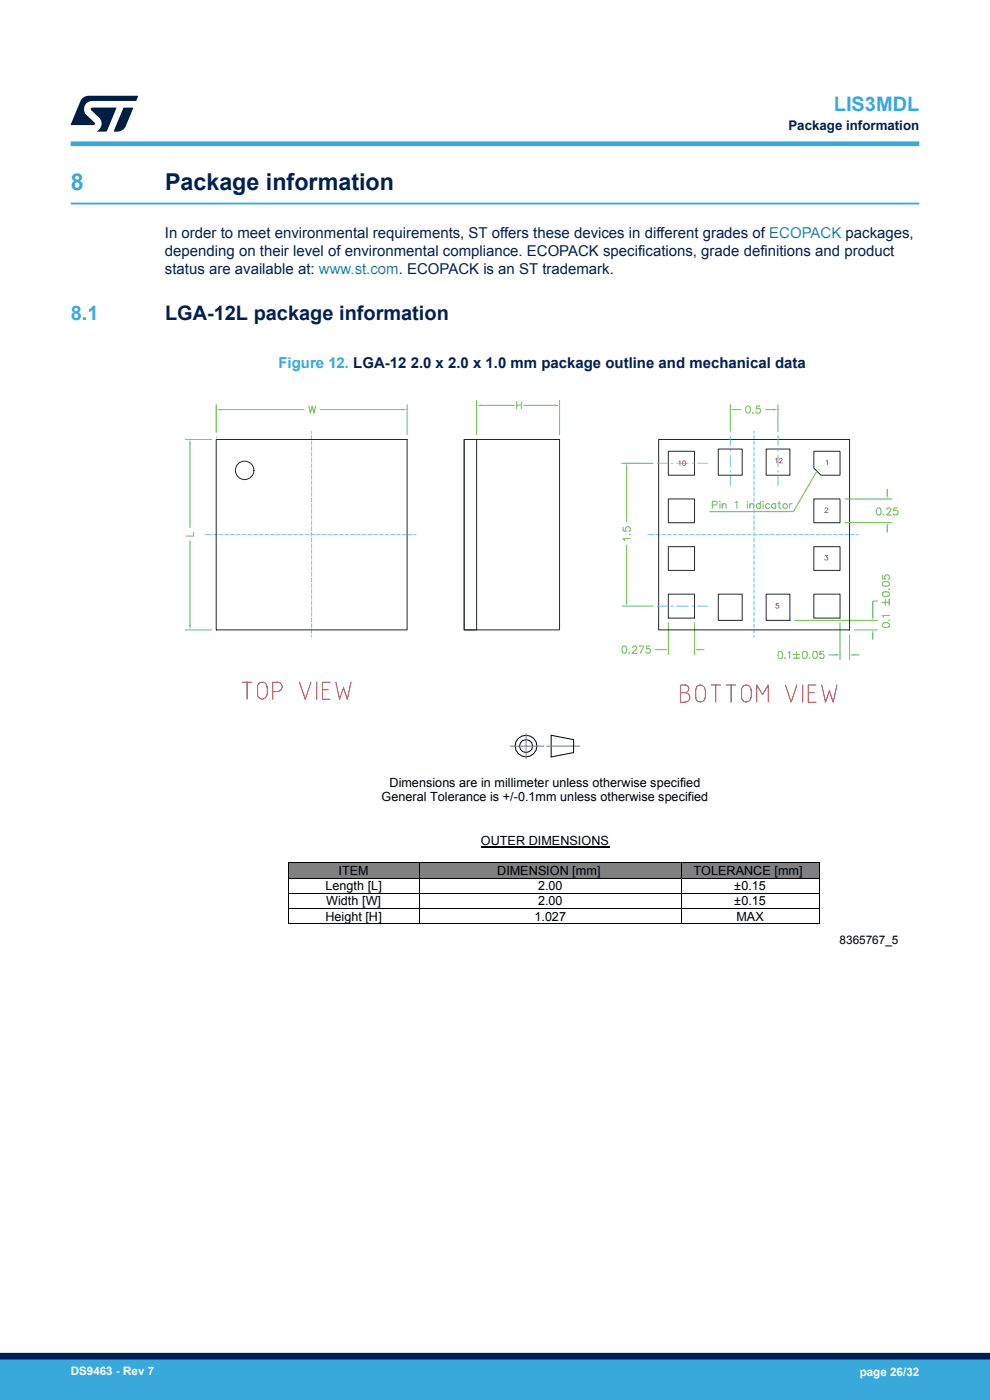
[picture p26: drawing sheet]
<svg xmlns="http://www.w3.org/2000/svg" width="210mm" height="297mm" viewBox="0 0 210 297" stroke-linecap="round" stroke-linejoin="round" font-family="sans-serif">
<defs><g id="words">
<text font-size="4.9" fill="#39a9dc" x="15" y="40.4">8</text>
<text font-size="4.9" fill="#002052" x="35" y="40.4">Package information</text>
<g font-size="4.2" fill="#39a9dc">
<text x="176.9" y="23.5">LIS3MDL</text>
<text x="15" y="67.9">8.1</text>
</g>
<text font-size="4.2" fill="#002052" x="35" y="67.9">LGA-12L package information</text>
<g font-size="3.2" fill="#002052">
<text x="35" y="50.5">In order to meet environmental requirements, ST offers these devices in different grades of ECOPACK packages,</text>
<text x="35" y="54.3">depending on their level of environmental compliance. ECOPACK specifications, grade definitions and product</text>
<text x="35" y="58.1">status are available at: www.st.com. ECOPACK is an ST trademark.</text>
</g>
<text font-size="3.2" fill="#39a9dc" x="59.1" y="78.1">Figure 12. LGA-12 2.0 x 2.0 x 1.0 mm package outline and mechanical data</text>
<text font-size="2.8" fill="#002052" x="167.2" y="27.5">Package information</text>
<g font-size="2.7">
<text x="82.6" y="166.9">Dimensions are in millimeter unless otherwise specified</text>
<text x="80.9" y="170">General Tolerance is +/-0.1mm unless otherwise specified</text>
<text x="102" y="179.3">OUTER DIMENSIONS</text>
<text x="71.8" y="185.6">ITEM</text>
<text x="105.5" y="185.6">DIMENSION [mm]</text>
<text x="147.1" y="185.6">TOLERANCE [mm]</text>
<text x="69" y="188.8">Length [L]</text>
<text x="114.1" y="188.8">2.00</text>
<text x="155.8" y="188.8">±0.15</text>
<text x="69" y="195.3">Height [H]</text>
<text x="69.2" y="192.1">Width [W]</text>
<text x="113.4" y="195.3">1.027</text>
<text x="114.1" y="192.1">2.00</text>
<text x="155.8" y="192.1">±0.15</text>
<text x="156.2" y="195.3">MAX</text>
</g>
<text font-size="2.5" x="178.1" y="200.2">8365767_5</text>
<g font-size="2.5" fill="#fff">
<text x="15" y="291.6">DS9463 - Rev 7</text>
<text x="182.4" y="291.9">page 26/32</text>
</g>
</g></defs>
<path d="M15 43.2h180" fill="none" stroke="#39a9dc" stroke-width=".4"/>
<path d="M39.3 93.2h5.6M40.3 94.2v17.7M40.3 114.7v17.9M39.3 133.6h5.6" fill="none" stroke="#6abd45" stroke-width=".21"/>
<g fill="#6abd45">
<path d="M40.1 132.6h.4l-.2 1z"/>
<path d="M40.3 93.2l.2 1h-.4z"/>
</g>
<path d="M45.9 85.9v5.9M46.9 86.9h17.6M67.9 86.9h17.4M86.4 85.9v6.3M41.1 112.9v.8h-1.5" fill="none" stroke="#6abd45" stroke-width=".21"/>
<g fill="#6abd45">
<path d="M45.9 86.9l1-.2v.4z"/>
<path d="M85.3 86.7l1.1 .2-1.1 .2z"/>
</g>
<path d="M65.5 86.1l.4 1.5 .3-1.5 .4 1.5 .3-1.5M101.1 85v7.2M102.1 86h7M111.1 86h6.6M118.7 85v7.2" fill="none" stroke="#6abd45" stroke-width=".21"/>
<g fill="#6abd45">
<path d="M101.1 86l1-.2v.4z"/>
<path d="M117.7 85.8l1 .2-1 .2z"/>
</g>
<path d="M109.6 85.2v1.6M109.6 85.9h1M110.6 85.2v1.6M154.9 85.9v5.6M155.9 86.9h1.3M162.4 86.9h1.6M165 85.9v5.6" fill="none" stroke="#6abd45" stroke-width=".21"/>
<g fill="#6abd45">
<path d="M154.9 86.9l1-.2v.4z"/>
<path d="M164 86.7l1 .2-1 .2z"/>
</g>
<path d="M158.4 86.2a.51 .51 0 0 1 .7 .2l.1 .4a.66 .66 0 0 1-.6 .8 .93 .93 0 0 1-.2-1.4z" fill="none" stroke="#6abd45" stroke-width=".21"/>
<path d="M159.7 87.5l-.1 .1h.2M161.2 86.1h-.7l-.1 .7a.53 .53 0 0 1 .8 0 .53 .53 0 0 1-.1 .8 .53 .53 0 0 1-.8-.3M139 137.8h1.7M141.8 132.1v6.7M147.3 132.1v6.7M148.3 137.8h1" fill="none" stroke="#6abd45" stroke-width=".21"/>
<g fill="#6abd45">
<path d="M147.3 137.8l1-.2v.4z"/>
<path d="M140.7 137.6l1.1 .2-1.1 .2z"/>
</g>
<path d="M132.1 137.1a.52 .52 0 0 1 .8 .3l.1 .3a.67 .67 0 0 1-.6 .9 1 1 0 0 1-.3-1.5z" fill="none" stroke="#6abd45" stroke-width=".21"/>
<path d="M131.9 98.3h6.6M132.9 99.3v11.4M132.9 115.6v12M131.9 128.6h6.6M133.4 138.4v.2l.1-.1M134.2 137.4l.3-.3h.4l.1 .3v.2l-.9 1h1M135.6 137.1h1l-.8 1.5M137.9 137.1h-.8v.6a.53 .53 0 0 1 .8 0 .53 .53 0 0 1-.1 .8 .53 .53 0 0 1-.8-.2" fill="none" stroke="#6abd45" stroke-width=".21"/>
<g fill="#6abd45">
<path d="M132.8 127.6h.3l-.2 1z"/>
<path d="M132.9 98.3l.2 1h-.3z"/>
</g>
<path d="M132.2 111.9v.7l.6 .1a.55 .55 0 0 1 0-.8 .55 .55 0 0 1 .8 0 .55 .55 0 0 1-.2 .8M133.6 113.3l.1 .1h-.2M133.7 114.3h-1.5l.3 .3M175.9 138.9h1.3M178.2 132.1v7.8M180.2 134.7v5.2M181.2 138.9h1" fill="none" stroke="#6abd45" stroke-width=".21"/>
<g fill="#6abd45">
<path d="M180.2 138.9l1-.1v.3z"/>
<path d="M177.2 138.8l1 .1-1 .2z"/>
</g>
<path d="M165.2 138.3a.51 .51 0 0 1 .7 .2v.9a.47 .47 0 0 1-.4 .3 .47 .47 0 0 1-.4-.3l-.1-.6zM166.5 139.6h.1M167.2 138.5l.3-.3v1.5M168.3 138.8h1.3M168.3 139.6h1.3M169 138.2v1.3M170.4 138.3a.51 .51 0 0 1 .8 .2v.9a.5 .5 0 0 1-.5 .3 .5 .5 0 0 1-.4-.3l-.1-.6zM171.7 139.6h.1M172.6 138.3a.51 .51 0 0 1 .7 .2v.9a.47 .47 0 0 1-.4 .3 .47 .47 0 0 1-.4-.3l-.1-.6z" fill="none" stroke="#6abd45" stroke-width=".21"/>
<path d="M168.6 131.6h17.5M174.7 138.2h-.7l-.1 .6a.53 .53 0 0 1 .8 0 .53 .53 0 0 1-.1 .8 .53 .53 0 0 1-.8-.2M181.2 133.6h4.9M185.1 134.7v1M186.1 127.5h-1v3.1" fill="none" stroke="#6abd45" stroke-width=".21"/>
<g fill="#6abd45">
<path d="M185.1 133.6l.2 1.1h-.3z"/>
<path d="M185 130.6h.3l-.2 1z"/>
</g>
<path d="M187.2 127.8h1.3M187.2 132.3l.6-.2 .6 .1a.5 .5 0 0 1 .3 .4 .5 .5 0 0 1-.3 .4h-1a.51 .51 0 0 1-.2-.7zM187.2 125.7l.6-.2a.68 .68 0 0 1 .9 .4v.2a.89 .89 0 0 1-1.5 0zM187.2 123.6l.6-.2a.68 .68 0 0 1 .9 .4v.2a.89 .89 0 0 1-1.5 0zM187.8 127.1v1.3M188.6 127.1v1.3M188.6 131.5l-.1 .1M188.6 125h-.1M188.7 130.6h-1.5l.2 .4" fill="none" stroke="#6abd45" stroke-width=".21"/>
<g fill="none" stroke="#6abd45" stroke-width=".21">
<path d="M173.3 100l-5 8.5-17.8 .1M151.1 107.1h.9l.1-.5-.4-.3h-.6v1.5M152.6 106.4h.2zM152.7 106.8v1M153.2 106.8v1M153.2 107.1l.4-.3 .3 .1 .1 .9M155.9 106.6l.4-.3v1.5M158.5 106.8v1M158.5 106.3v.2zM159.1 107.1a.51 .51 0 0 1 .7-.2v.9M159.1 106.8v1M161.3 106.3v1.5"/>
<path d="M161.3 107.1a.48 .48 0 0 0-.7-.1 .48 .48 0 0 0 0 .7 .48 .48 0 0 0 .7-.1M161.9 106.3v.2zM161.9 106.8v1M163.2 107.1a.48 .48 0 0 0-.7-.1 .48 .48 0 0 0 0 .7 .48 .48 0 0 0 .7-.1M164.5 107.1a.48 .48 0 0 0-.7-.1 .48 .48 0 0 0 0 .7 .48 .48 0 0 0 .7-.1M164.5 106.8v1M165.1 106.8h.5M165.3 106.3v1.3v.2h.3M167.5 106.8v1M168 106.8l-.3 .1-.2 .4M179.2 105.9h10M179.2 110.9h10"/>
<path d="M188.2 103.8v1.1M188.2 111.9v1M187.2 122.1v.7l.6 .1a.53 .53 0 0 1 0-.8 .53 .53 0 0 1 .8 .1 .53 .53 0 0 1-.2 .7"/>
<circle cx="166.5" cy="107.3" r=".5"/>
</g>
<g fill="none" stroke="#70cddd" stroke-width=".21">
<path d="M66.1 91.5v.4M66.1 92.3v.9M66.1 93.5v.9M66.1 94.8v.8M66.1 96v.8M66.1 97.2v.8M66.1 98.4v.8M66.1 99.6v.8M139.5 98.3h2M142.4 98.3h.4M143.6 98.3h2.4M146.8 98.3h.4"/>
<path d="M148 98.3h2M154.9 92.5v2M154.9 95.4v.3M154.9 96.6v2.4M154.9 99.8v.4M159.9 91.5v.4M159.9 92.3v.8M159.9 93.5v.9M159.9 94.8v.8M159.9 96v.8M159.9 97.2v.8M159.9 98.4v.8"/>
<path d="M159.9 99.6v.8M165 92.5v2M165 95.4v.3M165 96.6v2.4M165 99.8v.4M43.6 113.4h1.3M45.3 113.4h.8M46.5 113.4h.8M47.7 113.4h.8M48.9 113.4h.8M50.1 113.4h.8M51.3 113.4h.9"/>
<path d="M52.5 113.4h.9M53.8 113.4h.8M55 113.4h.8M56.2 113.4h.8M57.4 113.4h.8M58.6 113.4h.8M59.9 113.4h.8M61.1 113.4h.8M62.3 113.4h.8M63.5 113.4h.8M64.7 113.4h.8M65.9 113.4h.8"/>
<path d="M66.1 100.8v.8M66.1 102v.8M66.1 103.2v.9M66.1 104.4v.9M66.1 105.7v.8M66.1 106.9v.8M66.1 108.1v.8M66.1 109.3v.8M66.1 110.5v.8M66.1 111.7v.8M66.1 113v.7M66.1 114.2v.8"/>
<path d="M66.1 115.4v.8M66.1 116.6v.8M66.1 117.8v.8M66.1 119v.8M67.1 113.4h.8M68.4 113.4h.7M69.6 113.4h.8M70.8 113.4h.8M72 113.4h.8M73.2 113.4h.8M74.4 113.4h.8M75.6 113.4h.8"/>
<path d="M76.9 113.4h.7M78.1 113.4h.8M79.3 113.4h.8M80.5 113.4h.8M81.7 113.4h.8M82.9 113.4h.9M84.1 113.4h.9M85.4 113.4h.8M86.6 113.4h.8M87.8 113.4h.5M137.4 113.4h1.3M139.1 113.4h.9"/>
<path d="M140.3 113.4h.9M141.6 113.4h.8M142.8 113.4h.8M144 113.4h.8M145.2 113.4h.8M146.4 113.4h.8M147.6 113.4h.9M148.8 113.4h.9M150.1 113.4h.8M151.3 113.4h.8M152.5 113.4h.8M153.7 113.4h.8"/>
<path d="M154.9 101v2M154.9 113.4h.8M156.1 113.4h.9M157.3 113.4h.9M158.6 113.4h.8M159.8 113.4h.8M159.9 100.8v.8M159.9 102v.8M159.9 103.2v.8M159.9 104.4v.9M159.9 105.7v.8M159.9 106.9v.8"/>
<path d="M159.9 108.1v.8M159.9 109.3v.8M159.9 110.5v.8M159.9 111.7v.8M159.9 113v.7M159.9 114.2v.7M159.9 115.4v.8M159.9 116.6v.8M159.9 117.8v.8M159.9 119v.8M161 113.4h.8M162.2 113.4h.8"/>
<path d="M163.4 113.4h.8M164.6 113.4h.9M165 101v2M165.8 113.4h.9M167.1 113.4h.8M168.3 113.4h.8M169.5 113.4h.8M170.7 113.4h.8M171.9 113.4h.8M173.1 113.4h.8M174.3 113.4h.9M175.6 113.4h.8"/>
<path d="M176.8 113.4h.8M178 113.4h.8M179.2 113.4h.8M180.4 113.4h.8M181.7 113.4h.4M66.1 120.2v.8M66.1 121.4v.8M66.1 122.6v.8M66.1 123.9v.7M66.1 125.1v.8M66.1 126.3v.8M66.1 127.5v.8"/>
<path d="M66.1 128.7v.8M66.1 129.9v.8M66.1 131.1v.8M66.1 132.3v.8M66.1 133.5v.8M66.1 134.8v.3M139.5 128.6h2M142.4 128.6h.4M143.6 128.6h2.4M146.8 128.6h.4M148 128.6h2M159.9 120.2v.8"/>
<path d="M159.9 121.4v.8M159.9 122.6v.8M159.9 123.9v.7M159.9 125.1v.7M159.9 126.3v.8M159.9 127.5v.8M159.9 128.7v.8M159.9 129.9v.8M159.9 131.1v.8M159.9 132.3v.8M159.9 133.5v.8M159.9 134.8v.3"/>
</g>
<g fill="none" stroke="#222831" stroke-width=".21">
<path d="M45.9 93.2h40.5v40.4h-40.5zM98.5 93.2h2.6v40.4h-2.6zM98.5 93.2h20.2v40.4h-20.2zM139.7 93.2h40.5v40.4h-40.5zM141.8 95.7h5.5v5.1h-5.5zM152.4 95.3h5v5.5h-5zM162.5 95.3h5.1v5.5h-5.1zM172.6 95.7h5.6v5.1h-4.1l-1.5-1.5zM141.8 116h5.5v5h-5.5zM141.8 105.9h5.5v5h-5.5zM172.6 116h5.6v5h-5.6zM172.6 105.9h5.6v5h-5.6z"/>
<path d="M141.8 126.1h5.5v5h-5.5zM152.4 126.1h5v5.5h-5zM162.5 126.1h5.1v5.5h-5.1zM172.6 126.1h5.6v5h-5.6z"/>
<circle cx="51.9" cy="99.8" r="1.95"/>
</g>
<path d="M144 97.9l.2-.1v1M144.9 97.8h.2a.51 .51 0 0 1 .3 .5 .51 .51 0 0 1-.3 .5l-.3-.5zM164.5 97.4l.3-.2v1M165.4 97.5l.1-.3 .4 .2-.6 .8h.7M175.3 97.8l.2-.2v1M175 108l.2-.3 .3 .1 .1 .1-.7 .8h.7M175 117.8h.6l-.3 .4a.32 .32 0 0 1 .3 .4 .32 .32 0 0 1-.4 .2l-.3-.2M165.1 128h-.5v.5a.36 .36 0 0 1 .5 0 .36 .36 0 0 1 0 .5 .36 .36 0 0 1-.6-.2" fill="none" stroke="#b9539f" stroke-width=".21"/>
<g fill="none" stroke="#ed2224" stroke-width=".21">
<path d="M51.4 144.7h2M52.4 144.7v3.6M54.9 145a.99 .99 0 0 1 1.1-.2 .99 .99 0 0 1 .6 .9v1.6a.99 .99 0 0 1-1 1 .99 .99 0 0 1-1-1v-1.6zM57.9 146.7h1M58.9 146.7a1 1 0 0 0 1-1 1 1 0 0 0-1-1h-1v3.6M63.5 144.7l1.3 3.6 1.2-3.6M67.2 144.7v3.6M68.4 146.3h1.2M70 144.7h-1.6v3.6h1.6M71.2 144.7l.8 3.6 .8-2.4 .9 2.4 .8-3.6M144.3 146.9l1.1 .1a.98 .98 0 0 1 .9 .9 .98 .98 0 0 1-.9 1M145.3 146.9a.79 .79 0 0 0 .8-.8 .79 .79 0 0 0-.7-.8h-1.1v3.7h1.1"/>
<path d="M149.6 146.4a.98 .98 0 0 0-1-1.1 .98 .98 0 0 0-1 1.1v1.6a.98 .98 0 0 0 1 .9 .98 .98 0 0 0 1-.9M149.6 146.4v1.6M150.8 145.3h2M151.8 145.3v3.7M154 145.3h2.1M155.1 145.3v3.7M157.6 145.6a.99 .99 0 0 1 1.1-.2 .99 .99 0 0 1 .6 1v1.6a.99 .99 0 0 1-1 .9 .99 .99 0 0 1-1-.9v-1.7zM160.5 149v-3.7l1.3 2 1.2-2v3.7M166.6 145.3l1.2 3.7 1.2-3.7M170.3 145.3v3.7M171.5 146.9h1.2M173.1 145.3h-1.6v3.7h1.6"/>
<path d="M174.3 145.3l.8 3.7 .8-2.5 .8 2.5 .8-3.7"/>
</g>
<g fill="#6abd45">
<path d="M188 104.9h.4l-.2 1z"/>
<path d="M188.2 110.9l.2 1h-.4z"/>
</g>
<path d="M186.1 107.8a.51 .51 0 0 1 .7 .2v1a.47 .47 0 0 1-.4 .3 .47 .47 0 0 1-.4-.3 1.1 1.1 0 0 1 .1-1.2z" fill="none" stroke="#6abd45" stroke-width=".21"/>
<path d="M187.4 109.1l.1 .1M188.1 108.1l.3-.4h.3l.3 .3-.2 .5-.7 .7h1M190.4 107.7h-.8v.7a.53 .53 0 0 1 .8 0 .53 .53 0 0 1-.1 .8 .53 .53 0 0 1-.8-.2" fill="none" stroke="#6abd45" stroke-width=".21"/>
<g fill="none" stroke="#000" stroke-width=".21">
<path d="M116.9 156l4.8 .9v2.8l-4.8 .9z"/>
<circle cx="111.6" cy="158.3" r="1.38"/>
<circle cx="111.6" cy="158.3" r="2.3"/>
</g>
<path d="M108.3 158.3h7.1M111.6 155.6v5.4M115.9 158.3h7.1" fill="none" stroke="#808080" stroke-width=".21"/>
<path d="M102 179.7h27.2" fill="none" stroke="#000" stroke-width=".27"/>
<g fill="#808080">
<path d="M61.2 183.1h27.7v3.1h-27.7z"/>
<path d="M62.6 183.1h24.9v3.1h-24.9z"/>
<path d="M89.1 183.1h55.4v3.1h-55.4z"/>
<path d="M90.4 183.1h52.7v3.1h-52.7z"/>
<path d="M144.6 183.1h29.1v3.1h-29.1z"/>
<path d="M146 183.1h26.3v3.1h-26.3z"/>
</g>
<g fill="#000">
<path d="M61.1 183l.1 .1zM61.1 186.2l.1 .1zM61.1 189.4l.1 .2zM61.1 192.6l.1 .2zM61.1 195.9l.1 .1zM88.9 183l.2 .1zM88.9 186.2l.2 .1zM88.9 189.4l.2 .2zM88.9 192.6l.2 .2zM88.9 195.9l.2 .1zM144.5 183l.1 .1zM144.5 186.2l.1 .1z"/>
<path d="M144.5 189.4l.1 .2zM144.5 192.6l.1 .2zM144.5 195.9l.1 .1zM173.7 183l.1 .1zM173.7 186.2l.1 .1zM173.7 189.4l.1 .2zM173.7 192.6l.1 .2zM173.7 195.9l.1 .1z"/>
</g>
<g fill="none" stroke="#000" stroke-width=".21">
<path d="M61.1 183.1v3.1M61.1 186.3v3.1M61.1 189.6v3M61.1 192.8v3.1M61.2 183h27.7M61.2 186.3h27.7M61.2 189.5h27.7M61.2 192.7h27.7M61.2 195.9h27.7M89 183.1v3.1M89 186.3v3.1M89 189.6v3"/>
<path d="M89 192.8v3.1M89.1 183h55.4M89.1 186.3h55.4M89.1 189.5h55.4M89.1 192.7h55.4M89.1 195.9h55.4M144.6 183.1v3.1M144.6 186.3v3.1M144.6 189.6v3M144.6 192.8v3.1M144.6 183h29.1M144.6 186.3h29.1"/>
<path d="M144.6 189.5h29.1M144.6 192.7h29.1M144.6 195.9h29.1M173.7 183.1v3.1M173.7 186.3v3.1M173.7 189.6v3M173.7 192.8v3.1"/>
</g>
<path d="M15 30.5h180" fill="none" stroke="#39a9dc" stroke-width="1"/>
<g fill="#001e41">
<path d="M17.6 20.8l1.2-.5 10.5 .1-.5 1h-9.2a1.74 1.74 0 0 0-1.6 1 1.74 1.74 0 0 0 .3 2l1.7 1.6 .1 .2-.1 .3h-5l2.1-5z"/>
<path d="M26.2 22.9h2.1l-1.6 3.9a1.92 1.92 0 0 1-1.8 1.1h-.7l-.1-.1z"/>
<path d="M19.4 22.9l5.2-.1 .1 .1-2.1 5h-2.1a1.85 1.85 0 0 0 .5-2.9l-1.6-1.6-.2-.2z"/>
</g>
<g fill="#39a9dc">
<path d="M0 288.4h210v8.6h-210z" fill-rule="evenodd"/>
<path d="M-.1 288.4h210.2v4.4h-210.2z" fill-rule="evenodd"/>
</g>
<path d="M0 287.7h210" fill="none" stroke="#002052" stroke-width="1.4"/>
<use href="#words"/>
</svg>
